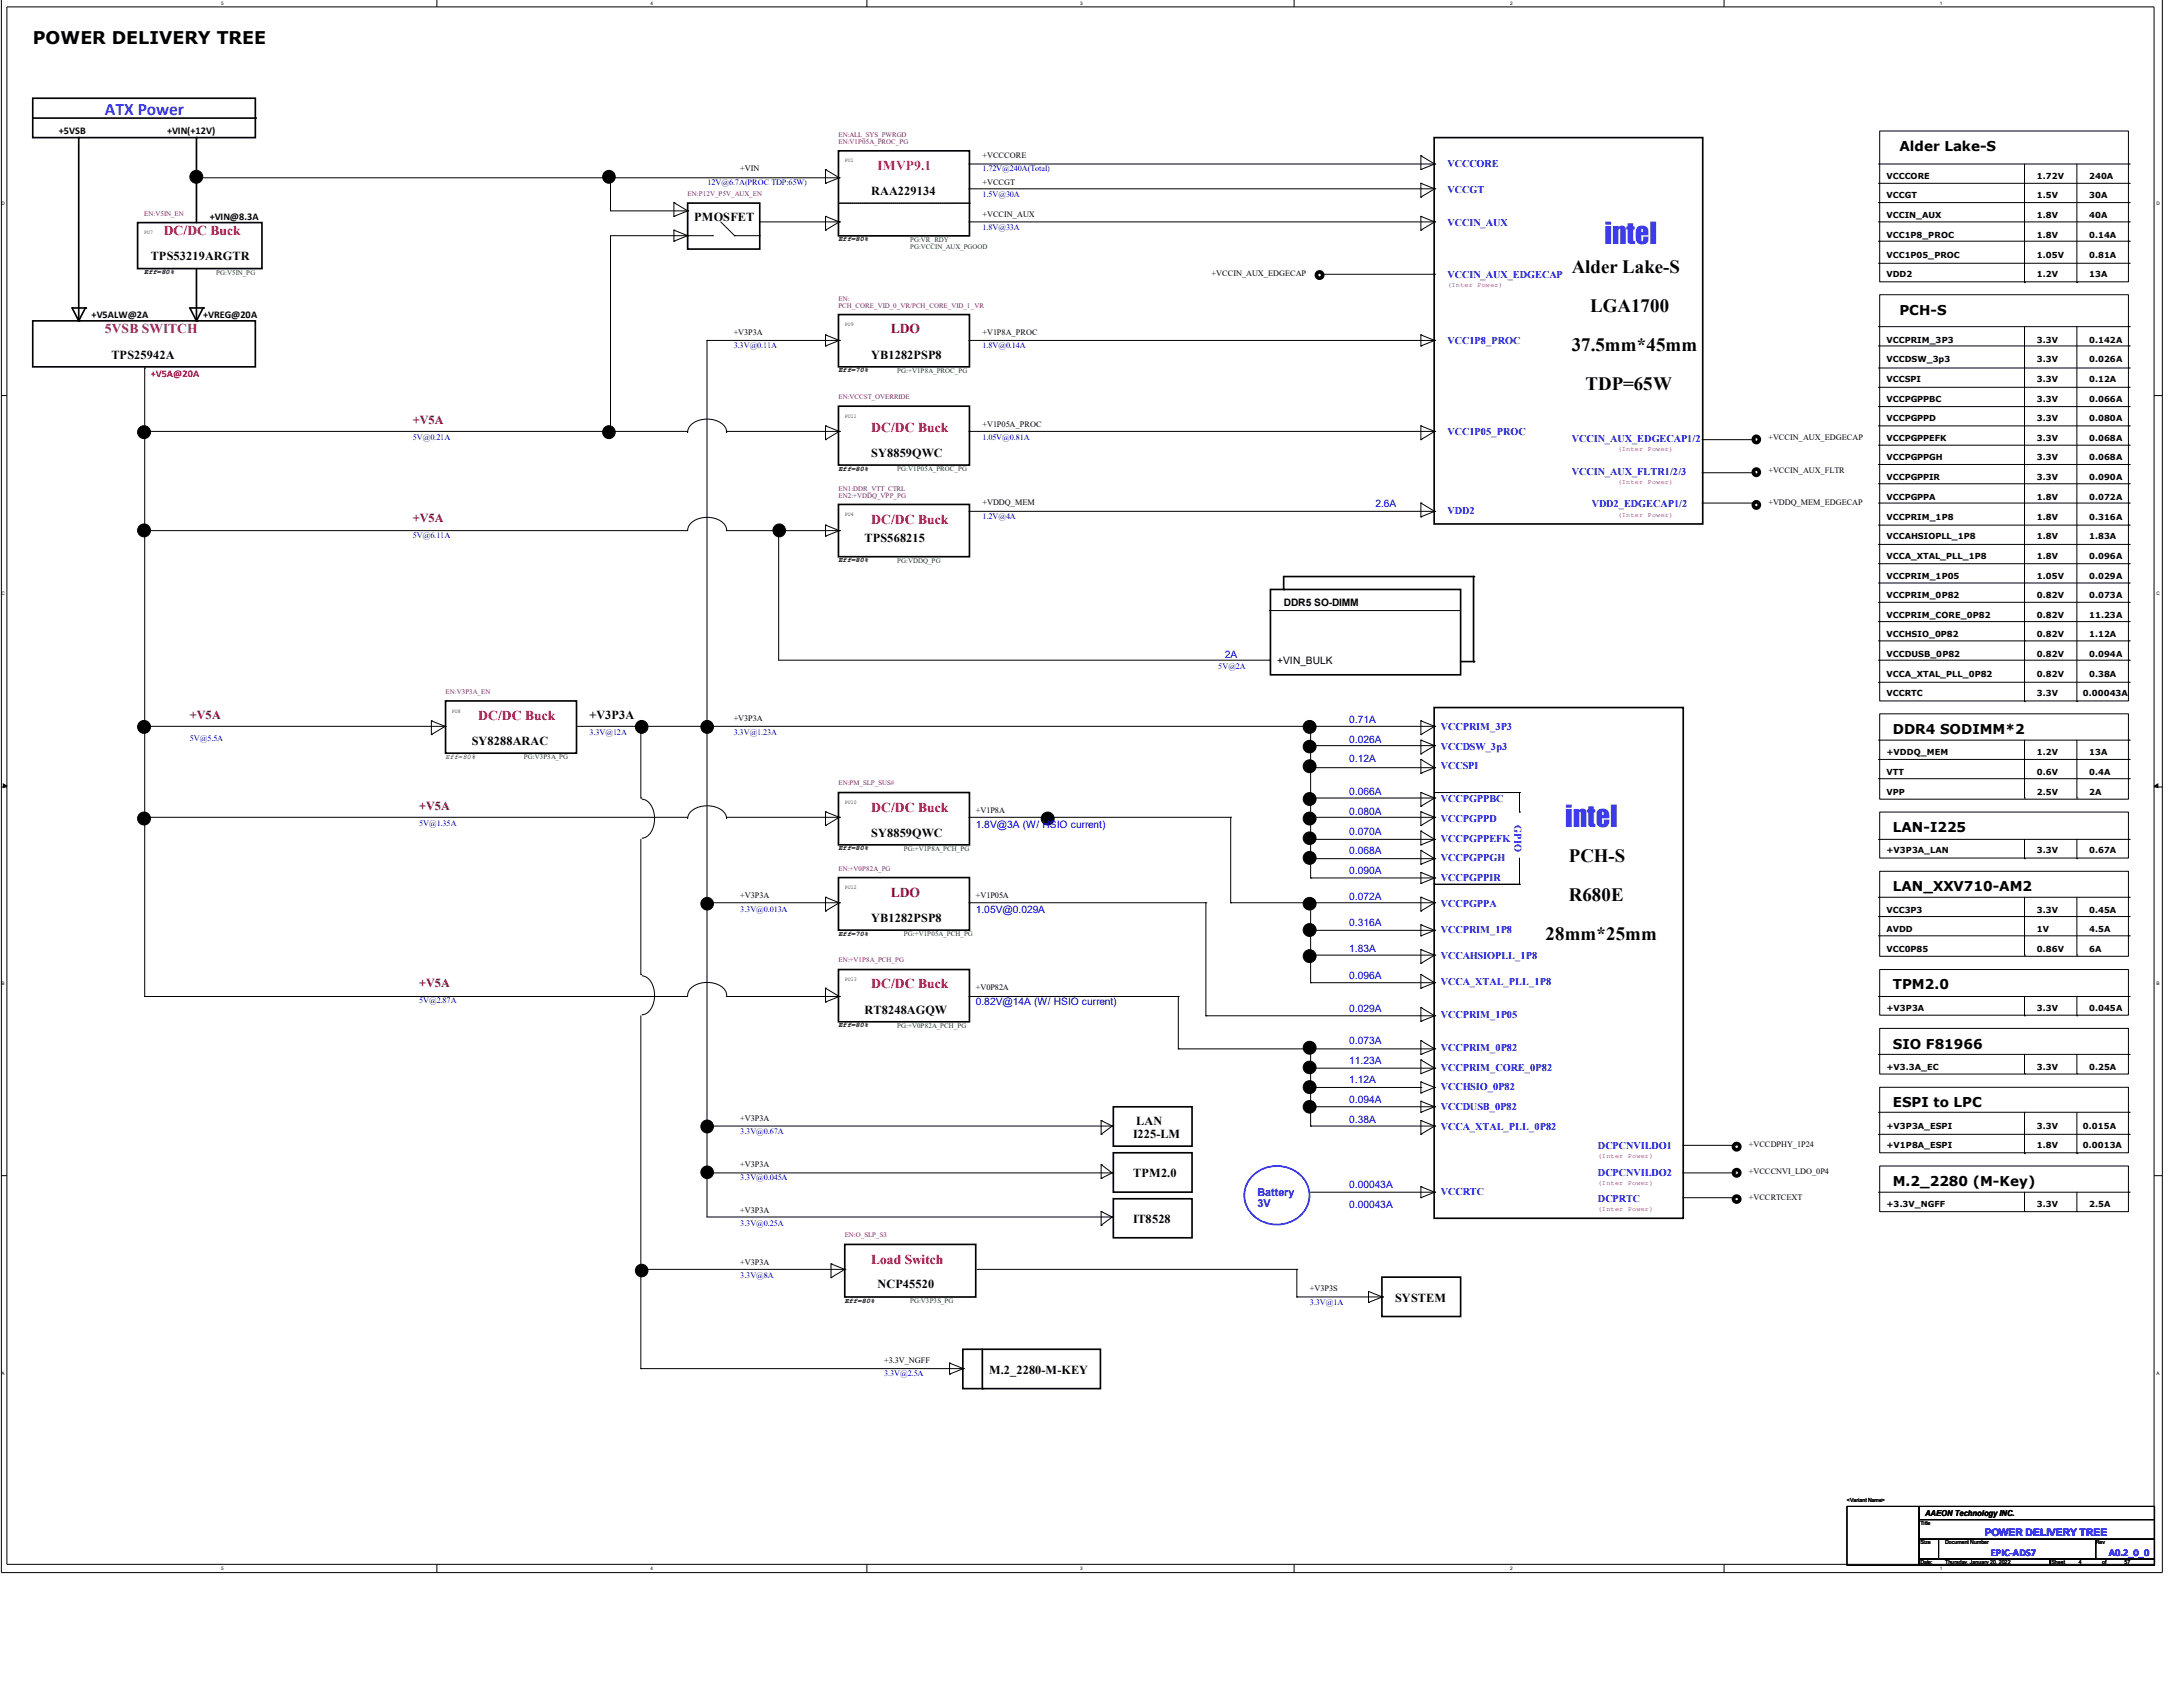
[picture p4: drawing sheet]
<svg xmlns="http://www.w3.org/2000/svg" width="279mm" height="216mm" viewBox="0 0 279 216" stroke-linecap="round" stroke-linejoin="round" font-family="sans-serif">
<defs><g id="words">
<g font-size="3.6" fill="#0080ff">
<text x="205.4" y="31.3">intel</text>
<text x="200.3" y="105.9">intel</text>
</g>
<g font-size="2.4">
<text x="201.2" y="34.9">Alder Lake-S</text>
<text x="203.5" y="39.9">LGA1700</text>
<text x="201.2" y="44.9">37.5mm*45mm</text>
<text x="202.9" y="49.9">TDP=65W</text>
<text x="200.8" y="110.4">PCH-S</text>
<text x="200.8" y="115.4">R680E</text>
<text x="197.8" y="120.4">28mm*25mm</text>
</g>
<text font-size="2.2" x="4.2" y="5.6">POWER DELIVERY TREE</text>
<text font-size="2.2" fill="#8000ff" x="13.4" y="14.7">ATX Power</text>
<text font-size="1.7" fill="#ff0080" x="112.3" y="21.7">IMVP9.1</text>
<g font-size="1.7">
<text x="243.1" y="19.3">Alder Lake-S</text>
<text x="243.1" y="40.3">PCH-S</text>
<text x="242.3" y="93.9">DDR4 SODIMM*2</text>
<text x="242.3" y="106.5">LAN-I225</text>
<text x="242.3" y="114">LAN_XXV710-AM2</text>
<text x="242.3" y="126.6">TPM2.0</text>
<text x="242.3" y="134.2">SIO F81966</text>
<text x="242.3" y="141.7">ESPI to LPC</text>
<text x="242.3" y="151.8">M.2_2280 (M-Key)</text>
</g>
<g font-size="1.7" fill="#f00">
<text x="21" y="30.1">DC/DC Buck</text>
<text x="111.5" y="55.2">DC/DC Buck</text>
<text x="111.5" y="67">DC/DC Buck</text>
<text x="61.2" y="92.2">DC/DC Buck</text>
<text x="111.5" y="103.9">DC/DC Buck</text>
<text x="111.5" y="126.5">DC/DC Buck</text>
<text x="111.5" y="161.7">Load Switch</text>
</g>
<text font-size="1.7" fill="#800080" x="13.4" y="42.7">5VSB SWITCH</text>
<g font-size="1.7" fill="#800000">
<text x="114" y="42.7">LDO</text>
<text x="114" y="114.8">LDO</text>
</g>
<g font-size="1.6">
<text x="88.9" y="28.3">PMOSFET</text>
<text x="111.5" y="24.9">RAA229134</text>
<text x="19.3" y="33.3">TPS53219ARGTR</text>
<text x="14.3" y="45.9">TPS25942A</text>
<text x="111.5" y="45.9">YB1282PSP8</text>
<text x="111.5" y="58.5">SY8859QWC</text>
<text x="110.7" y="69.3">TPS568215</text>
<text x="60.4" y="95.3">SY8288ARAC</text>
<text x="75.4" y="92">+V3P3A</text>
<text x="111.5" y="107.1">SY8859QWC</text>
<text x="111.5" y="117.9">YB1282PSP8</text>
<text x="110.7" y="129.7">RT8248AGQW</text>
<text x="145.4" y="143.9">LAN</text>
<text x="145" y="145.6">I225-LM</text>
<text x="145" y="150.7">TPM2.0</text>
<text x="145" y="156.5">IT8528</text>
<text x="112.3" y="164.9">NCP45520</text>
<text x="178.6" y="166.6">SYSTEM</text>
<text x="126.6" y="175.8">M.2_2280-M-KEY</text>
</g>
<g font-size="1.6" fill="#800000">
<text x="52.8" y="54.3">+V5A</text>
<text x="52.8" y="66.8">+V5A</text>
<text x="24.3" y="92">+V5A</text>
<text x="53.6" y="103.7">+V5A</text>
<text x="53.6" y="126.3">+V5A</text>
</g>
<g font-size="1.4" fill="#00f">
<text x="160.9" y="153">Battery</text>
<text x="160.9" y="154.5">3V</text>
</g>
<g font-size="1.3">
<text x="7.5" y="17.2">+5VSB</text>
<text x="21.4" y="17.2">+VIN(+12V)</text>
<text x="26.8" y="28.1">+VIN@8.3A</text>
<text x="11.7" y="40.7">+V5ALW@2A</text>
<text x="26" y="40.7">+VREG@20A</text>
<text x="164.3" y="77.5">DDR5 SO-DIMM</text>
<text x="163.5" y="85">+VIN_BULK</text>
</g>
<g font-size="1.3" fill="#00f">
<text x="185.3" y="21.3">VCCCORE</text>
<text x="185.3" y="24.7">VCCGT</text>
<text x="185.3" y="28.9">VCCIN_AUX</text>
<text x="185.3" y="35.6">VCCIN_AUX_EDGECAP</text>
<text x="185.3" y="44">VCC1P8_PROC</text>
<text x="185.3" y="55.7">VCC1P05_PROC</text>
<text x="201.2" y="56.6">VCCIN_AUX_EDGECAP1/2</text>
<text x="176" y="64.9">2.6A</text>
<text x="185.3" y="65.8">VDD2</text>
<text x="201.2" y="60.7">VCCIN_AUX_FLTR1/2/3</text>
<text x="203.7" y="64.9">VDD2_EDGECAP1/2</text>
<text x="156.8" y="84.2">2A</text>
<text x="172.7" y="92.5">0.71A</text>
<text x="172.7" y="95.1">0.026A</text>
<text x="184.4" y="93.4">VCCPRIM_3P3</text>
<text x="184.4" y="96">VCCDSW_3p3</text>
<text x="172.7" y="101.8">0.066A</text>
<text x="172.7" y="97.6">0.12A</text>
<text x="184.4" y="98.5">VCCSPI</text>
<text x="124.9" y="106">1.8V@3A (W/ HSIO current)</text>
<text x="172.7" y="104.3">0.080A</text>
<text x="172.7" y="106.8">0.070A</text>
<text x="184.4" y="102.7">VCCPGPPBC</text>
<text x="184.4" y="105.2">VCCPGPPD</text>
<text x="184.4" y="107.7">VCCPGPPEFK</text>
<text x="193.9" y="105.6" transform="rotate(90 193.9 105.6)">GPIO</text>
<text x="172.7" y="109.3">0.068A</text>
<text x="172.7" y="111.8">0.090A</text>
<text x="184.4" y="110.2">VCCPGPPGH</text>
<text x="184.4" y="112.7">VCCPGPPIR</text>
<text x="124.9" y="116.9">1.05V@0.029A</text>
<text x="172.7" y="118.5">0.316A</text>
<text x="172.7" y="115.2">0.072A</text>
<text x="184.4" y="116.1">VCCPGPPA</text>
<text x="184.4" y="119.4">VCCPRIM_1P8</text>
<text x="172.7" y="121.9">1.83A</text>
<text x="172.7" y="125.3">0.096A</text>
<text x="184.4" y="122.8">VCCAHSIOPLL_1P8</text>
<text x="124.9" y="128.6">0.82V@14A (W/ HSIO current)</text>
<text x="172.7" y="129.5">0.029A</text>
<text x="184.4" y="126.1">VCCA_XTAL_PLL_1P8</text>
<text x="184.4" y="130.3">VCCPRIM_1P05</text>
<text x="172.7" y="133.6">0.073A</text>
<text x="172.7" y="136.1">11.23A</text>
<text x="184.4" y="134.5">VCCPRIM_0P82</text>
<text x="184.4" y="137">VCCPRIM_CORE_0P82</text>
<text x="172.7" y="138.6">1.12A</text>
<text x="172.7" y="141.2">0.094A</text>
<text x="172.7" y="143.7">0.38A</text>
<text x="184.4" y="139.5">VCCHSIO_0P82</text>
<text x="184.4" y="142.1">VCCDUSB_0P82</text>
<text x="184.4" y="144.6">VCCA_XTAL_PLL_0P82</text>
<text x="204.5" y="147.1">DCPCNVILDO1</text>
<text x="172.7" y="152.1">0.00043A</text>
<text x="172.7" y="154.6">0.00043A</text>
<text x="184.4" y="152.9">VCCRTC</text>
<text x="204.5" y="150.5">DCPCNVILDO2</text>
<text x="204.5" y="153.8">DCPRTC</text>
<text x="254" y="196.6">POWER DELIVERY TREE</text>
<text x="254.8" y="199.1">EPIC-ADS7</text>
<text x="269.9" y="199.1">A0.2_0_0</text>
</g>
<text font-size="1.3" fill="#f00" x="19.3" y="48.2">+V5A@20A</text>
<g font-size="1.1" fill="#00f">
<text x="90.6" y="23.6">12V@6.7A(PROC TDP:65W)</text>
<text x="125.7" y="21.9">1.72V@240A(Total)</text>
<text x="125.7" y="25.3">1.5V@30A</text>
<text x="125.7" y="29.5">1.8V@33A</text>
<text x="93.9" y="44.6">3.3V@0.11A</text>
<text x="125.7" y="44.6">1.8V@0.14A</text>
<text x="52.8" y="56.3">5V@0.21A</text>
<text x="125.7" y="56.3">1.05V@0.81A</text>
<text x="52.8" y="68.9">5V@6.11A</text>
<text x="125.7" y="66.4">1.2V@4A</text>
<text x="155.9" y="85.6">5V@2A</text>
<text x="24.3" y="94.9">5V@5.5A</text>
<text x="75.4" y="94">3.3V@12A</text>
<text x="93.9" y="94">3.3V@1.23A</text>
<text x="53.6" y="105.7">5V@1.35A</text>
<text x="94.7" y="116.7">3.3V@0.013A</text>
<text x="53.6" y="128.4">5V@2.87A</text>
<text x="94.7" y="145.2">3.3V@0.67A</text>
<text x="94.7" y="151">3.3V@0.045A</text>
<text x="94.7" y="156.9">3.3V@0.25A</text>
<text x="94.7" y="163.6">3.3V@8A</text>
<text x="167.7" y="167">3.3V@1A</text>
<text x="113.2" y="176.1">3.3V@2.5A</text>
</g>
<g font-size="1.1">
<text x="94.7" y="21.9">+VIN</text>
<text x="125.7" y="20.3">+VCCCORE</text>
<text x="125.7" y="23.6">+VCCGT</text>
<text x="241.4" y="22.9">VCCCORE</text>
<text x="260.7" y="22.9">1.72V</text>
<text x="267.4" y="22.9">240A</text>
<text x="125.7" y="27.8">+VCCIN_AUX</text>
<text x="241.4" y="25.4">VCCGT</text>
<text x="241.4" y="27.9">VCCIN_AUX</text>
<text x="260.7" y="25.4">1.5V</text>
<text x="260.7" y="27.9">1.8V</text>
<text x="267.4" y="25.4">30A</text>
<text x="267.4" y="27.9">40A</text>
<text x="155.1" y="35.3">+VCCIN_AUX_EDGECAP</text>
<text x="241.4" y="30.4">VCC1P8_PROC</text>
<text x="241.4" y="33">VCC1P05_PROC</text>
<text x="241.4" y="35.5">VDD2</text>
<text x="260.7" y="30.4">1.8V</text>
<text x="260.7" y="33">1.05V</text>
<text x="260.7" y="35.5">1.2V</text>
<text x="267.4" y="30.4">0.14A</text>
<text x="267.4" y="33">0.81A</text>
<text x="267.4" y="35.5">13A</text>
<text x="93.9" y="42.9">+V3P3A</text>
<text x="125.7" y="42.9">+V1P8A_PROC</text>
<text x="241.4" y="46.4">VCCDSW_3p3</text>
<text x="241.4" y="43.9">VCCPRIM_3P3</text>
<text x="260.7" y="43.9">3.3V</text>
<text x="260.7" y="46.4">3.3V</text>
<text x="267.4" y="43.9">0.142A</text>
<text x="267.4" y="46.4">0.026A</text>
<text x="241.4" y="48.9">VCCSPI</text>
<text x="241.4" y="51.4">VCCPGPPBC</text>
<text x="241.4" y="53.9">VCCPGPPD</text>
<text x="260.7" y="48.9">3.3V</text>
<text x="260.7" y="51.4">3.3V</text>
<text x="260.7" y="53.9">3.3V</text>
<text x="267.4" y="48.9">0.12A</text>
<text x="267.4" y="51.4">0.066A</text>
<text x="267.4" y="53.9">0.080A</text>
<text x="125.7" y="54.6">+V1P05A_PROC</text>
<text x="226.3" y="56.3">+VCCIN_AUX_EDGECAP</text>
<text x="241.4" y="56.4">VCCPGPPEFK</text>
<text x="241.4" y="58.9">VCCPGPPGH</text>
<text x="260.7" y="58.9">3.3V</text>
<text x="260.7" y="56.4">3.3V</text>
<text x="267.4" y="58.9">0.068A</text>
<text x="267.4" y="56.4">0.068A</text>
<text x="125.7" y="64.7">+VDDQ_MEM</text>
<text x="226.3" y="60.5">+VCCIN_AUX_FLTR</text>
<text x="226.3" y="64.7">+VDDQ_MEM_EDGECAP</text>
<text x="241.4" y="64">VCCPGPPA</text>
<text x="241.4" y="61.5">VCCPGPPIR</text>
<text x="260.7" y="61.5">3.3V</text>
<text x="260.7" y="64">1.8V</text>
<text x="267.4" y="64">0.072A</text>
<text x="267.4" y="61.5">0.090A</text>
<text x="241.4" y="66.5">VCCPRIM_1P8</text>
<text x="241.4" y="69">VCCAHSIOPLL_1P8</text>
<text x="241.4" y="71.5">VCCA_XTAL_PLL_1P8</text>
<text x="260.7" y="66.5">1.8V</text>
<text x="260.7" y="69">1.8V</text>
<text x="260.7" y="71.5">1.8V</text>
<text x="267.4" y="66.5">0.316A</text>
<text x="267.4" y="69">1.83A</text>
<text x="267.4" y="71.5">0.096A</text>
<text x="241.4" y="74">VCCPRIM_1P05</text>
<text x="241.4" y="76.5">VCCPRIM_0P82</text>
<text x="260.7" y="76.5">0.82V</text>
<text x="260.7" y="74">1.05V</text>
<text x="267.4" y="74">0.029A</text>
<text x="267.4" y="76.5">0.073A</text>
<text x="241.4" y="79.1">VCCPRIM_CORE_0P82</text>
<text x="241.4" y="81.6">VCCHSIO_0P82</text>
<text x="260.7" y="79.1">0.82V</text>
<text x="260.7" y="81.6">0.82V</text>
<text x="267.4" y="79.1">11.23A</text>
<text x="267.4" y="81.6">1.12A</text>
<text x="241.4" y="84.1">VCCDUSB_0P82</text>
<text x="241.4" y="86.6">VCCA_XTAL_PLL_0P82</text>
<text x="241.4" y="89.1">VCCRTC</text>
<text x="260.7" y="89.1">3.3V</text>
<text x="260.7" y="84.1">0.82V</text>
<text x="260.7" y="86.6">0.82V</text>
<text x="266.6" y="89.1">0.00043A</text>
<text x="267.4" y="84.1">0.094A</text>
<text x="267.4" y="86.6">0.38A</text>
<text x="93.9" y="92.3">+V3P3A</text>
<text x="241.4" y="96.6">+VDDQ_MEM</text>
<text x="241.4" y="99.2">VTT</text>
<text x="241.4" y="101.7">VPP</text>
<text x="260.7" y="96.6">1.2V</text>
<text x="260.7" y="99.2">0.6V</text>
<text x="260.7" y="101.7">2.5V</text>
<text x="267.4" y="96.6">13A</text>
<text x="267.4" y="99.2">0.4A</text>
<text x="267.4" y="101.7">2A</text>
<text x="124.9" y="104.1">+V1P8A</text>
<text x="241.4" y="109.2">+V3P3A_LAN</text>
<text x="260.7" y="109.2">3.3V</text>
<text x="267.4" y="109.2">0.67A</text>
<text x="94.7" y="115">+V3P3A</text>
<text x="124.9" y="115">+V1P05A</text>
<text x="241.4" y="116.8">VCC3P3</text>
<text x="241.4" y="119.3">AVDD</text>
<text x="260.7" y="116.8">3.3V</text>
<text x="260.7" y="119.3">1V</text>
<text x="267.4" y="116.8">0.45A</text>
<text x="267.4" y="119.3">4.5A</text>
<text x="241.4" y="121.8">VCC0P85</text>
<text x="260.7" y="121.8">0.86V</text>
<text x="267.4" y="121.8">6A</text>
<text x="124.9" y="126.7">+V0P82A</text>
<text x="241.4" y="129.4">+V3P3A</text>
<text x="260.7" y="129.4">3.3V</text>
<text x="267.4" y="129.4">0.045A</text>
<text x="241.4" y="136.9">+V3.3A_EC</text>
<text x="260.7" y="136.9">3.3V</text>
<text x="267.4" y="136.9">0.25A</text>
<text x="94.7" y="143.5">+V3P3A</text>
<text x="94.7" y="149.4">+V3P3A</text>
<text x="223.8" y="146.8">+VCCDPHY_1P24</text>
<text x="241.4" y="144.4">+V3P3A_ESPI</text>
<text x="241.4" y="146.9">+V1P8A_ESPI</text>
<text x="260.7" y="144.4">3.3V</text>
<text x="260.7" y="146.9">1.8V</text>
<text x="266.6" y="144.4">0.015A</text>
<text x="266.6" y="146.9">0.0013A</text>
<text x="94.7" y="155.2">+V3P3A</text>
<text x="223.8" y="150.2">+VCCCNVI_LDO_0P4</text>
<text x="223.8" y="153.5">+VCCRTCEXT</text>
<text x="241.4" y="154.5">+3.3V_NGFF</text>
<text x="260.7" y="154.5">3.3V</text>
<text x="267.4" y="154.5">2.5A</text>
<text x="94.7" y="161.9">+V3P3A</text>
<text x="167.7" y="165.3">+V3P3S</text>
<text x="113.2" y="174.5">+3.3V_NGFF</text>
<text x="246.4" y="194">AAEON Technology INC.</text>
</g>
<g font-size=".9" fill="#800080">
<text x="107.3" y="17.5">EN:ALL_SYS_PWRGD</text>
<text x="107.3" y="18.5">EN:V1P05A_PROC_PG</text>
<text x="18.5" y="27.6">EN:V5IN_EN</text>
<text x="88" y="25.1">EN:P12V_P5V_AUX_EN</text>
<text x="107.3" y="38.5">EN:</text>
<text x="107.3" y="39.4">PCH_CORE_VID_0_VR/PCH_CORE_VID_1_VR</text>
<text x="185.2" y="36.8">(Inter Power)</text>
<text x="107.3" y="51.1">EN:VCCST_OVERRIDE</text>
<text x="207" y="57.7">(Inter Power)</text>
<text x="107.3" y="62.8">EN1:DDR_VTT_CTRL</text>
<text x="107.3" y="63.7">EN2:+VDDQ_VPP_PG</text>
<text x="207" y="61.9">(Inter Power)</text>
<text x="207" y="66.1">(Inter Power)</text>
<text x="57" y="88.8">EN:V3P3A_EN</text>
<text x="107.3" y="100.5">EN:PM_SLP_SUS#</text>
<text x="107.3" y="111.4">EN:+V0P82A_PG</text>
<text x="107.3" y="123.1">EN:+V1P8A_PCH_PG</text>
<text x="204.5" y="148.3">(Inter Power)</text>
<text x="204.5" y="151.6">(Inter Power)</text>
<text x="204.5" y="154.9">(Inter Power)</text>
<text x="108.1" y="158.4">EN:O_SLP_S3</text>
</g>
<g font-size=".9">
<text x="18.5" y="35.1">Eff=80%</text>
<text x="107.3" y="30.9">Eff=80%</text>
<text x="107.3" y="47.7">Eff=70%</text>
<text x="107.3" y="60.2">Eff=80%</text>
<text x="107.3" y="72">Eff=80%</text>
<text x="57" y="97.2">Eff=80%</text>
<text x="107.3" y="108.8">Eff=80%</text>
<text x="107.3" y="119.8">Eff=70%</text>
<text x="107.3" y="131.5">Eff=80%</text>
<text x="108.1" y="166.7">Eff=80%</text>
</g>
<g font-size=".9" fill="#008000">
<text x="27.7" y="35.1">PG:V5IN_PG</text>
<text x="116.5" y="30.9">PG:VR_RDY</text>
<text x="116.5" y="31.9">PG:VCCIN_AUX_PGOOD</text>
<text x="114.8" y="47.7">PG:+V1P8A_PROC_PG</text>
<text x="114.8" y="60.3">PG:V1P05A_PROC_PG</text>
<text x="114.8" y="72">PG:VDDQ_PG</text>
<text x="67.1" y="97.2">PG:V3P3A_PG</text>
<text x="115.7" y="108.9">PG:+V1P8A_PCH_PG</text>
<text x="115.7" y="119.8">PG:+V1P05A_PCH_PG</text>
<text x="114.8" y="131.5">PG:+V0P82A_PCH_PG</text>
<text x="116.5" y="166.8">PG:V3P3S_PG</text>
</g>
<g font-size=".7">
<text x="108.1" y="20.7">PU1</text>
<text x="18.5" y="30">PU7</text>
<text x="108.1" y="41.7">PU9</text>
<text x="108.1" y="53.5">PU11</text>
<text x="108.1" y="66">PU4</text>
<text x="57.8" y="91.2">PU8</text>
<text x="108.1" y="102.9">PU10</text>
<text x="108.1" y="113.8">PU12</text>
<text x="108.1" y="125.5">PU13</text>
<text x="236.4" y="192.2">&lt;Variant Name&gt;</text>
<text x="245.8" y="195.1">Title</text>
<text x="245.8" y="197.6">Size</text>
<text x="249" y="197.6">Document Number</text>
<text x="268.2" y="197.6">Rev</text>
<text x="245.8" y="200.2">Date:</text>
<text x="249" y="200.2">Thursday, January 20, 2022</text>
<text x="262.6" y="200.2">Sheet</text>
<text x="266.1" y="200.2">4</text>
<text x="269.1" y="200.2">of</text>
<text x="271.9" y="200.2">57</text>
</g>
<g font-size=".6">
<text x="28.3" y=".6">5</text>
<text x="83.3" y=".6">4</text>
<text x="138.3" y=".6">3</text>
<text x="193.3" y=".6">2</text>
<text x="248.3" y=".6">1</text>
<text x=".2" y="26.3">D</text>
<text x="276" y="26.3">D</text>
<text x=".2" y="76.2">C</text>
<text x="276" y="76.2">C</text>
<text x=".2" y="126">B</text>
<text x="276" y="126">B</text>
<text x=".2" y="175.9">A</text>
<text x="276" y="175.9">A</text>
<text x="28.3" y="201">5</text>
<text x="83.3" y="201">4</text>
<text x="138.3" y="201">3</text>
<text x="193.3" y="201">2</text>
<text x="248.3" y="201">1</text>
</g>
</g></defs>
<path d="M.2 -.1v201.4h276.6v-201.3M.9 .9h274.8v199.3h-274.8z" fill="none" stroke="#000" stroke-width=".13"/>
<g fill="#fff">
<path d="M28.3 .1h.3v.7h-.3z"/>
<path d="M28.3 200.4h.3v.7h-.3z"/>
</g>
<path d="M55.9 -.1v1M55.9 200.2v1.1" fill="none" stroke="#000" stroke-width=".13"/>
<g fill="#fff">
<path d="M83.3 .1h.3v.7h-.3z"/>
<path d="M83.3 200.4h.3v.7h-.3z"/>
</g>
<path d="M110.9 -.1v1M110.9 200.2v1.1" fill="none" stroke="#000" stroke-width=".13"/>
<g fill="#fff">
<path d="M138.3 .1h.3v.7h-.3z"/>
<path d="M138.3 200.4h.3v.7h-.3z"/>
</g>
<path d="M165.6 -.1v1M165.6 200.2v1.1" fill="none" stroke="#000" stroke-width=".13"/>
<g fill="#fff">
<path d="M193.3 .1h.2v.7h-.2z"/>
<path d="M193.3 200.4h.2v.7h-.2z"/>
</g>
<path d="M220.7 -.1v1M220.7 200.2v1.1" fill="none" stroke="#000" stroke-width=".13"/>
<g fill="#fff">
<path d="M248.2 .1h.3v.7h-.3z"/>
<path d="M248.2 200.4h.3v.7h-.3z"/>
<path d="M.2 25.8h.4v.7h-.4z"/>
<path d="M276 25.8h.4v.7h-.4z"/>
<path d="M.2 75.6h.4v.7h-.4z"/>
<path d="M276 75.6h.4v.7h-.4z"/>
</g>
<path d="M.2 50.6h.7M275.7 50.6h1.1" fill="none" stroke="#000" stroke-width=".13"/>
<g fill="#fff">
<path d="M.2 125.5h.4v.7h-.4z"/>
<path d="M276 125.5h.4v.7h-.4z"/>
</g>
<path d="M.2 100.7h.7M275.7 100.7h1.1" fill="none" stroke="#000" stroke-width=".13"/>
<path d="M.4 100.3l.4 .3-.4 .2zM275.8 100.6l.4-.3v.5z" fill="#000" stroke="#000" stroke-width=".13"/>
<g fill="#fff">
<path d="M.2 175.4h.4v.7h-.4z"/>
<path d="M276 175.4h.4v.7h-.4z"/>
</g>
<g fill="none" stroke="#000" stroke-width=".13">
<path d="M181.9 19.9h.1M181.9 19.9l1.7 1.1M181.9 19.9v1.8M240.6 16.8h31.8v19.3h-31.8zM25.2 22.8h.1M25.2 22.8h82.2M78.1 22.8h.1M78.1 22.8v4.2h9.9M86.3 30.9h.1M86.3 29.5h.1M86.3 27.7h.1M86.3 25.9h.1"/>
<path d="M86.3 25.9v1.8M86.3 29.5v1.4M86.3 29.5l1.7 .7M86.3 25.9l1.7 1.1M88 30.2h.1M88 27h.1M88 30.2l-1.7 .7M88 27l-1.7 .7M91.2 30.2h.1M91.2 30.2h-13.1v25M92.3 28.4l1.7 1.8M94 30.2h.1"/>
<path d="M94 30.2h3.2M97.2 30.2h.1M97.2 28.4h10.2M105.7 21.7h.1M105.7 23.5h.1M105.7 29.5h.1M105.7 27.7h.1M105.7 21.7v1.8M105.7 27.7v1.8M105.7 21.7l1.7 1.1M105.7 27.7l1.7 .7M107.3 26h16.8"/>
<path d="M107.4 22.8h.1M107.4 28.4h.1M107.4 22.8l-1.7 .7M107.4 28.4l-1.7 1.1M124 21h59.6M124 28.4h59.6M124 24.2h59.6M124.1 26h.1M169.5 35.1h14.1M181.9 21.7h.1M181.9 25.2h.1M181.9 23.5h.1"/>
<path d="M181.9 29.5h.1M181.9 27.7h.1M181.9 23.5v1.7M181.9 27.7v1.8M181.9 23.5l1.7 .7M181.9 27.7l1.7 .7M183.6 21h.1M183.6 24.2h.1M183.6 28.4h.1M183.6 35.1h.1M183.6 21l-1.7 .7M183.6 24.2l-1.7 1"/>
<path d="M183.6 28.4l-1.7 1.1M240.4 33.7h32.1M240.4 21h32.1M240.4 23.5h32.1M240.4 25.9h32.1M240.4 28.4h32.1M240.4 30.9h32.1M240.6 37.7h31.8v52h-31.8zM259.1 36.2h.1M259.1 21v15.2M265.8 36.2h.1M265.8 21v15.2"/>
<path d="M272.5 33.7h.1M272.5 21h.1M272.5 23.5h.1M272.5 25.9h.1M272.5 28.4h.1M272.5 30.9h.1M18.5 47.1h.1M18.5 55.2h.1M18.5 47.1v80.4M18.5 55.2h69.5M78.1 55.2h.1M88 55.3a1.86 1.86 0 0 1 1.8-1.6 2.79 2.79 0 0 1 3.1 1.2l.1 .4"/>
<path d="M90.5 43.6h.1M90.5 43.6h16.9M90.5 43.6v112.2h51.8M93 55.2h14.4M105.7 44.3h.1M105.7 42.9h.1M105.7 56.3h.1M105.7 54.5h.1M105.7 42.9v1.4M105.7 54.5v1.8M105.7 42.9l1.7 .7M105.7 54.5l1.7 .7"/>
<path d="M107.4 43.6h.1M107.4 55.2h.1M107.4 43.6l-1.7 .7M107.4 55.2l-1.7 1.1M124 43.6h59.6M124 55.2h59.6M181.9 44.3h.1M181.9 42.9h.1M181.9 56.3h.1M181.9 54.5h.1M181.9 42.9v1.4M181.9 54.5v1.8"/>
<path d="M181.9 42.9l1.7 .7M181.9 54.5l1.7 .7M183.6 43.6h.1M183.6 55.2h.1M183.6 43.6l-1.7 .7M183.6 55.2l-1.7 1.1M217.8 56.3h6.7M224.5 56.3h.1M240.4 44.3h32.1M240.4 47.1h32.1M240.4 49.6h32.1M240.4 52h32.1"/>
<path d="M240.4 54.5h32.1M240.4 57h32.1M240.4 41.8h32.1M240.4 59.4h32.1M259.1 41.8v48M265.8 41.8v48M272.5 44.3h.1M272.5 47.1h.1M272.5 49.6h.1M272.5 52h.1M272.5 54.5h.1M272.5 57h.1"/>
<path d="M272.5 41.8h.1M272.5 59.4h.1M18.5 67.9h.1M93 67.9h14.4M93 67.9a1.86 1.86 0 0 0-1.8-1.6 2.79 2.79 0 0 0-3.1 1.1l-.1 .5h-69.5M99.7 67.9h.1M99.7 67.9v16.6h62.8M105.7 68.6h.1M105.7 67.2h.1M105.7 67.2v1.4M105.7 67.2l1.7 .7M107.4 67.9h.1"/>
<path d="M107.4 67.9l-1.7 .7M124 65.4h59.6M162.5 78.1h24.3M181.9 64.4h.1M181.9 66.1h.1M181.9 64.4v1.7M181.9 64.4l1.7 1M183.6 65.4h.1M183.6 65.4l-1.7 .7M186.8 78.1h.1M217.8 64.4h6.7M217.8 60.5h6.7"/>
<path d="M224.5 60.5h.1M224.5 64.4h.1M240.4 61.9h32.1M240.4 64.4h32.1M240.4 67.2h32.1M240.4 69.7h32.1M240.4 72.1h32.1M240.4 74.6h32.1M240.4 77.1h32.1M240.4 79.6h32.1M272.5 61.9h.1M272.5 64.4h.1"/>
<path d="M272.5 67.2h.1M272.5 69.7h.1M272.5 72.1h.1M272.5 74.6h.1M272.5 77.1h.1M272.5 79.6h.1M18.5 93h38.5M55.2 94h.1M55.2 92.3h.1M55.2 92.3l1.8 .7M55.2 92.3v1.7M57 93h.1"/>
<path d="M57 93l-1.8 1M73.9 93h109.7M82 93v9.1M162.5 84.5h.1M167.7 93v19.4M167.7 95.4h15.9M167.7 98.2h15.9M181.9 94h.1M181.9 92.3h.1M181.9 94.7h.1M181.9 96.5h.1M181.9 97.2h.1"/>
<path d="M181.9 99h.1M181.9 92.3v1.7M181.9 94.7v1.8M181.9 97.2v1.8M181.9 92.3l1.7 .7M181.9 94.7l1.7 .7M181.9 97.2l1.7 1M183.6 93h.1M183.6 95.4h.1M183.6 98.2h.1M183.6 93l-1.7 1M183.6 95.4l-1.7 1.1"/>
<path d="M183.6 98.2l-1.7 .8M240.4 94.7h32.1M240.4 97.2h32.1M240.4 99.7h32.1M240.4 82h32.1M240.4 84.5h32.1M240.4 87.3h32.1M240.6 91.4h31.8v10.9h-31.8zM259.1 89.8h.1M259.1 82h.1M259.1 94.7v7.4M265.8 89.8h.1"/>
<path d="M265.8 94.7v7.4M272.5 94.7h.1M272.5 97.2h.1M272.5 99.7h.1M272.5 82h.1M272.5 84.5h.1M272.5 87.3h.1M18.5 104.6h.1M18.5 104.6h69.5M82 102.1h.1M82 107.4v17.3M82.2 102.3a2.24 2.24 0 0 1 1.6 2.5 2.24 2.24 0 0 1-1.6 2.5"/>
<path d="M88 104.8a1.86 1.86 0 0 1 1.8-1.6 2.81 2.81 0 0 1 3.1 1.1l.1 .5M90.5 115.5h16.9M93 104.6h14.4M105.7 105.7h.1M105.7 103.9h.1M105.7 116.6h.1M105.7 114.8h.1M105.7 103.9v1.8M105.7 114.8v1.8M105.7 103.9l1.7 .7M105.7 114.8l1.7 .7M107.4 104.6h.1"/>
<path d="M107.4 115.5h.1M107.4 104.6l-1.7 1.1M107.4 115.5l-1.7 1.1M124 104.6h33.5M124 115.5h30.3M154.3 115.5h.1M154.3 115.5v14.5M157.5 104.6h.1M157.5 115.5h.1M157.5 104.6v10.9M157.5 115.5h26.1M167.7 112.4h.1"/>
<path d="M167.7 107.4h15.9M167.7 104.6h15.9M167.7 115.5v10.3M167.7 102.1h15.9M167.7 109.9h15.9M167.7 112.4h15.9M167.7 119.1h15.9M181.9 101.4h.1M181.9 103.2h.1M181.9 103.9h.1M181.9 105.7h.1M181.9 106.4h.1"/>
<path d="M181.9 108.1h.1M181.9 108.8h.1M181.9 110.6h.1M181.9 111.7h.1M181.9 113.1h.1M181.9 118.4h.1M181.9 119.8h.1M181.9 114.8h.1M181.9 116.6h.1M181.9 101.4v1.8M181.9 103.9v1.8M181.9 106.4v1.7"/>
<path d="M181.9 108.8v1.8M181.9 111.7v1.4M181.9 114.8v1.8M181.9 118.4v1.4M181.9 101.4l1.7 .7M181.9 103.9l1.7 .7M181.9 106.4l1.7 1M181.9 108.8l1.7 1.1M181.9 111.7l1.7 .7M181.9 118.4l1.7 .7M181.9 114.8l1.7 .7M183.6 113.2h.1"/>
<path d="M183.6 101.4h10.9M183.6 113.2h10.9M183.6 102.1h.1M183.6 104.6h.1M183.6 107.4h.1M183.6 109.9h.1M183.6 112.4h.1M183.6 119.1h.1M183.6 115.5h.1M183.6 102.1l-1.7 1.1M183.6 104.6l-1.7 1.1M183.6 107.4l-1.7 .7"/>
<path d="M183.6 109.9l-1.7 .7M183.6 112.4l-1.7 .7M183.6 119.1l-1.7 .7M183.6 115.5l-1.7 1.1M194.5 101.4h.1M194.5 103.9h.1M194.5 113.2h.1M194.5 101.4v2.5M194.5 109.8v3.4M240.4 107.4h32.1M240.4 114.8h32.1M240.4 117.3h32.1"/>
<path d="M240.4 119.8h32.1M240.6 103.9h31.8v5.9h-31.8zM240.6 111.5h31.8v10.9h-31.8zM259.1 102.1h.1M259.1 109.9h.1M259.1 107.4v2.5M259.1 114.8v7.4M265.8 102.1h.1M265.8 109.9h.1M265.8 107.4v2.5M265.8 114.8v7.4M272.5 107.4h.1"/>
<path d="M272.5 114.8h.1M272.5 117.3h.1M272.5 119.8h.1M18.5 127.5h.1M18.5 127.5h69.5M82 124.7h.1M82 130v45.2M82.2 124.9a2.24 2.24 0 0 1 1.6 2.5 2.24 2.24 0 0 1-1.6 2.5M88 127.4a1.52 1.52 0 0 1 1.2-1.4 3.3 3.3 0 0 1 3.5 .5 1.08 1.08 0 0 1 .3 .9M93 127.5h14.4M105.7 126.5h.1M105.7 128.2h.1"/>
<path d="M105.7 126.5v1.7M105.7 126.5l1.7 1M107.4 127.5h.1M107.4 127.5l-1.7 .7M124 127.5h26.8M150.8 127.5h.1M150.8 134.2h.1M150.8 127.5v6.7M150.8 134.2h32.8M154.3 130h.1M154.3 130h29.3M167.7 125.8h.1"/>
<path d="M167.7 139.2h14.2M167.7 134.2v9.9M167.7 125.8h15.9M167.7 122.2h15.9M167.7 136.7h15.9M181.9 139.2h.1M181.9 123.3h.1M181.9 121.5h.1M181.9 126.5h.1M181.9 124.7h.1M181.9 128.9h.1M181.9 130.7h.1"/>
<path d="M181.9 134.9h.1M181.9 133.2h.1M181.9 137.4h.1M181.9 135.6h.1M181.9 139.9h.1M181.9 138.5h.1M181.9 121.5v1.8M181.9 124.7v1.8M181.9 128.9v1.8M181.9 133.2v1.7M181.9 135.6v1.8M181.9 138.5v1.4"/>
<path d="M181.9 121.5l1.7 .7M181.9 124.7l1.7 1.1M181.9 128.9l1.7 1.1M181.9 133.2l1.7 1M181.9 135.6l1.7 1.1M181.9 138.5l1.7 .7M183.6 130h.1M183.6 125.8h.1M183.6 122.2h.1M183.6 136.7h.1M183.6 134.2h.1M183.6 139.2h.1"/>
<path d="M183.6 122.2l-1.7 1.1M183.6 125.8l-1.7 .7M183.6 130l-1.7 .7M183.6 134.2l-1.7 .7M183.6 136.7l-1.7 .7M183.6 139.2l-1.7 .7M240.4 127.5h32.1M240.4 134.9h32.1M240.6 124.1h31.8v5.8h-31.8zM240.6 139.1h31.8v8.4h-31.8zM240.6 131.6h31.8v5.9h-31.8zM259.1 130h.1"/>
<path d="M259.1 137.4h.1M259.1 122.2h.1M259.1 127.5v2.5M259.1 134.9v2.5M265.8 130h.1M265.8 137.4h.1M265.8 122.2h.1M265.8 127.5v2.5M265.8 134.9v2.5M272.5 127.5h.1M272.5 134.9h.1M.2 150.5h.7"/>
<path d="M90.5 150.1h51.8M90.5 144.1h51.8M140.9 145.2h.1M140.9 143.4h.1M140.9 150.8h.1M140.9 149h.1M140.9 156.8h.1M140.9 155h.1M140.9 143.4l1.4 .7M140.9 143.4v1.8M140.9 149v1.8M140.9 155v1.8"/>
<path d="M140.9 149l1.4 1.1M140.9 155l1.4 .8M142.3 144.1h.1M142.3 150.1h.1M142.3 155.8h.1M142.3 144.1l-1.4 1.1M142.3 150.1l-1.4 .7M142.3 155.8l-1.4 1M167.7 144.1h.1M167.7 152.6h15.9M167.7 141.6h15.9M167.7 144.1h15.9"/>
<path d="M181.9 142.3h.1M181.9 140.9h.1M181.9 145.2h.1M181.9 143.4h.1M181.9 153.3h.1M181.9 151.9h.1M181.9 140.9v1.4M181.9 143.4v1.8M181.9 151.9v1.4M181.9 140.9l1.7 .7M181.9 143.4l1.7 .7M181.9 151.9l1.7 .7"/>
<path d="M183.6 141.6h.1M183.6 144.1h.1M183.6 152.6h.1M183.6 141.6l-1.7 .7M183.6 144.1l-1.7 1.1M183.6 152.6l-1.7 .7M215.4 146.6h6.7M215.4 150.1h6.7M215.4 153.3h6.7M222.1 146.6h.1M222.1 150.1h.1M222.1 153.3h.1"/>
<path d="M240.4 142.3h32.1M240.4 145.2h32.1M240.4 152.6h32.1M240.6 149.2h31.8v5.9h-31.8zM259.1 147.6h.1M259.1 155h.1M259.1 142.3v5.3M259.1 152.6v2.4M265.8 147.6h.1M265.8 155h.1M265.8 142.3v5.3M265.8 152.6v2.4"/>
<path d="M272.5 142.3h.1M272.5 145.2h.1M272.5 152.6h.1M275.7 150.5h1.1M82 175.2h.1M82 162.5h26.1M82 175.2h41.3M106.4 161.7h.1M106.4 163.5h.1M106.4 161.7v1.8M106.4 161.7l1.7 .8M108.1 162.5h.1"/>
<path d="M108.1 162.5l-1.7 1M121.5 175.9h.1M121.5 174.4h.1M121.5 174.4l1.8 .8M121.5 174.4v1.5M123.3 175.2h.1M123.3 175.2l-1.8 .7M125.1 162.5h40.9M166 162.5h.1M166 166h.1M166 162.5v3.5M166 166h10.9"/>
<path d="M175.2 166.7h.1M176.9 166h.1M176.9 166l-1.7-.7v1.4M176.9 166l-1.7 .7M236.4 192.8h9.2v7.5h-9.2zM245.6 192.8h30.2v1.7h-30.2zM245.6 194.5h30.2v2.5h-30.2zM245.6 197h2.5v2.5h-2.5zM245.6 199.5h16.8v.8h-16.8zM248.1 197h20.1v2.5h-20.1zM262.4 199.5h13.4v.8h-13.4zM268.2 197h7.6v2.5h-7.6z"/>
</g>
<g fill="none" stroke="#000" stroke-width=".21">
<path d="M4.2 12.6h28.5v5h-28.5zM4.2 15.1h28.5M10.1 17.6h.1M10.1 17.6v23.5M25.1 17.6h.1M25.1 17.6v10.9M32.7 15.1h.1M107.3 19.3h16.8v10.9h-16.8zM183.6 17.6h34.3v49.5h-34.3zM10.9 39.4h.1M10.9 39.4h-1.7l.9 1.7M10.9 39.4l-.8 1.7"/>
<path d="M17.6 28.5h15.9v5.9h-15.9zM25.1 34.4v6.7M26 39.4h.1M26 39.4h-1.7l.8 1.7M26 39.4l-.9 1.7M88 26h9.2v5.9h-9.2zM4.2 41.1h28.5v5.8h-28.5zM10.1 41.1h.1M25.1 41.1h.1M107.3 40.3h16.8v6.6h-16.8zM107.3 52h16.8v7.5h-16.8zM107.3 64.6h16.8v6.6h-16.8z"/>
<path d="M162.6 75.4h24.3v11h-24.3zM164.3 75.4h.1M188.6 73.8h.1M188.6 73.8h-24.3v1.6M188.6 73.8v10.9M57 89.7h16.8v6.7h-16.8zM183.6 90.6h31.8v65.3h-31.8zM186.9 84.7h1.7M188.6 84.7h.1M107.3 101.4h16.8v6.7h-16.8zM107.3 112.3h16.8v6.7h-16.8zM107.3 124.1h16.8v6.7h-16.8z"/>
<path d="M108.1 159.3h16.8v6.7h-16.8zM142.5 141.6h10.1v5.1h-10.1zM142.5 147.5h10.1v5.1h-10.1zM142.5 153.4h10.1v5h-10.1zM123.2 172.7h17.6v5h-17.6zM125.7 177.7h.1M125.7 172.7v5M176.9 163.4h10v5.1h-10z"/>
</g>
<g fill="#000" stroke="#000" stroke-width=".13">
<circle cx="25.1" cy="22.6" r=".83"/>
<circle cx="77.9" cy="22.6" r=".81"/>
<circle cx="18.4" cy="55.3" r=".83"/>
<circle cx="77.9" cy="55.3" r=".81"/>
<circle cx="18.4" cy="67.9" r=".83"/>
<circle cx="99.7" cy="67.9" r=".81"/>
<circle cx="18.4" cy="93" r=".83"/>
<circle cx="82.1" cy="93" r=".81"/>
<circle cx="90.5" cy="93" r=".81"/>
<circle cx="167.6" cy="98.1" r=".83"/>
<circle cx="167.6" cy="93" r=".83"/>
<circle cx="167.6" cy="95.6" r=".82"/>
<circle cx="18.4" cy="104.8" r=".83"/>
<circle cx="90.5" cy="115.7" r=".8"/>
<circle cx="134.1" cy="104.8" r=".83"/>
<circle cx="167.6" cy="104.8" r=".83"/>
<circle cx="167.6" cy="109.8" r=".83"/>
<circle cx="167.6" cy="119" r=".83"/>
<circle cx="167.6" cy="102.3" r=".83"/>
<circle cx="167.6" cy="107.3" r=".82"/>
<circle cx="167.6" cy="115.7" r=".82"/>
<circle cx="167.6" cy="134.1" r=".83"/>
<circle cx="167.6" cy="122.4" r=".83"/>
<circle cx="167.6" cy="139.1" r=".83"/>
<circle cx="167.6" cy="136.6" r=".82"/>
<circle cx="90.5" cy="144.2" r=".81"/>
<circle cx="90.5" cy="150" r=".8"/>
<circle cx="167.6" cy="141.7" r=".82"/>
<circle cx="82.1" cy="162.6" r=".8"/>
</g>
<g fill="none" stroke="#000" stroke-width=".47">
<circle cx="168.9" cy="35.2" r=".4"/>
<circle cx="224.8" cy="56.2" r=".39"/>
<circle cx="224.8" cy="64.6" r=".39"/>
<circle cx="224.8" cy="60.4" r=".39"/>
<circle cx="222.3" cy="150.1" r=".4"/>
<circle cx="222.3" cy="146.7" r=".4"/>
<circle cx="222.3" cy="153.5" r=".39"/>
</g>
<path d="M160.5 150.3a4.4 4.4 0 0 1 6.8 1.2 3.7 3.7 0 0 1-3 5.1 4.1 4.1 0 0 1-5-3.6 3.6 3.6 0 0 1 1.2-2.7z" fill="none" stroke="#00f" stroke-width=".21"/>
<use href="#words"/>
</svg>
